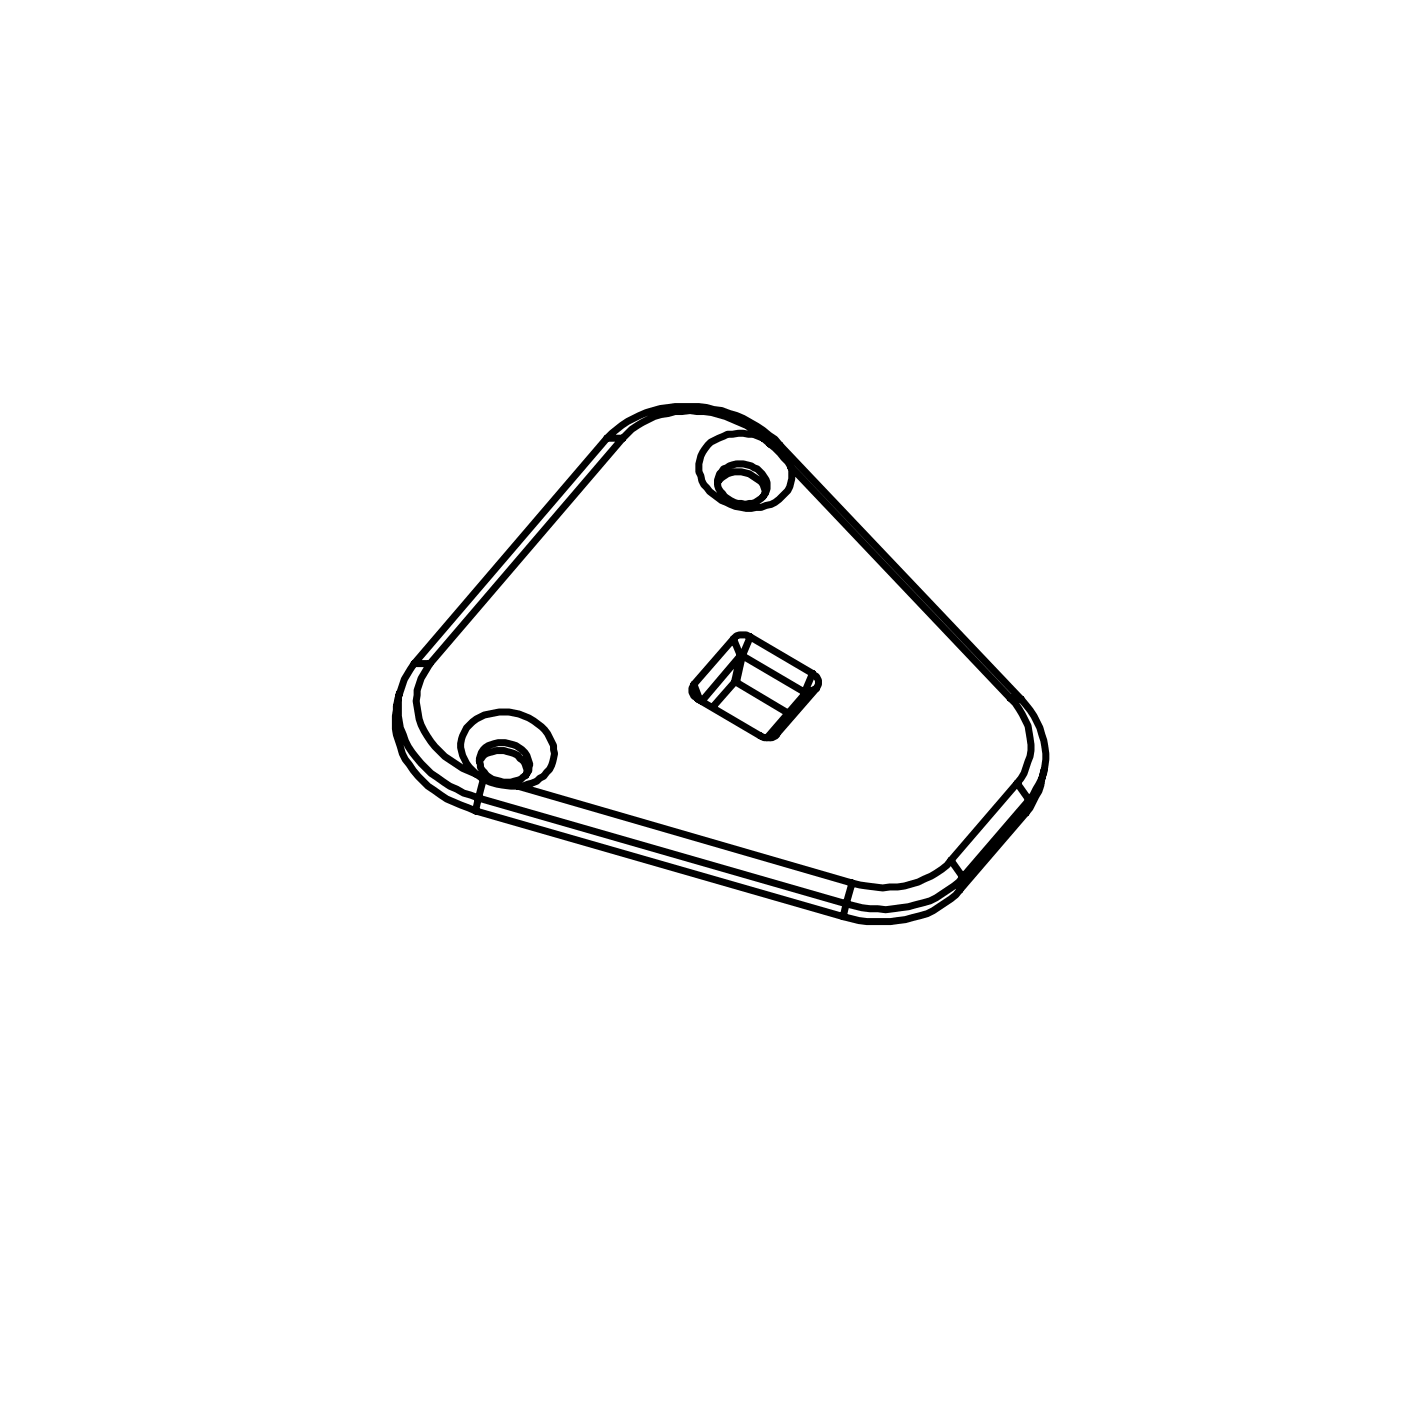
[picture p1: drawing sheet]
<svg xmlns="http://www.w3.org/2000/svg" width="50mm" height="50mm" viewBox="0 0 50 50" stroke-linecap="round" stroke-linejoin="round" font-family="sans-serif">
<g fill="none" stroke="#000" stroke-width=".25">
<path d="M21.7 15.6a4.4 4.4 0 0 1 5.7-.1l.4 .4M21.7 15.6l-6.9 8.1M21.7 15.6h.5M22.2 15.6a3.6 3.6 0 0 1 4.4-.4l.6 .4M22.2 15.6l-6.9 8.1M25.6 17.2a.94 .94 0 0 1 1-.3 .94 .94 0 0 1 .7 .7M25.8 16.7a.97 .97 0 0 1 1.6 .7 .93 .93 0 0 1-1 .6 .93 .93 0 0 1-.8-.9zM27.2 15.6a1.62 1.62 0 0 0-2.2 .7 1.37 1.37 0 0 0 1.1 1.7 1.64 1.64 0 0 0 2.1-.8v-.5M27.2 15.6l.3 .3M27.5 15.9l.7 .8M27.5 15.9h.3M27.8 15.9l8.6 9.1"/>
<path d="M28.2 16.7l7.9 8.2M14.3 24.7a3.1 3.1 0 0 0 1.9 3.9l.8 .3M14.8 23.7a2.77 2.77 0 0 0 .8 4l.9 .6 .6 .2M14.8 23.7h.5M15.3 23.7a2.42 2.42 0 0 0 1 3.6l.7 .3M17 28.9l13.1 3.8M17 27.6a1.18 1.18 0 0 1-.5-1.3 1.18 1.18 0 0 1 1.1-.9 1.8 1.8 0 0 1 2.2 1.5 1.27 1.27 0 0 1-1.3 1.2M17 27.6l.3 .2M17.1 28.5l13.1 3.8M17.1 28.5l-.1 .4M17.1 27.2a.97 .97 0 0 1 1-.4 .97 .97 0 0 1 .7 .8M17.3 27.8l.4 .2 .8 .1"/>
<path d="M17.3 26.8a.96 .96 0 0 1 1-.2 .96 .96 0 0 1 .6 .9 .98 .98 0 0 1-1 .4 .98 .98 0 0 1-.8-.7zM17.3 27.8l-.2 .7M18.5 28.1l11.9 3.4M24.8 24.4a.34 .34 0 0 0 .1 .6l2.2 1.3a.48 .48 0 0 0 .6-.1M24.8 24.4l.2 .6M26.2 22.8l-1.4 1.6M26.2 22.8l.2 .6M26.2 24.4h.1M26.2 24.4l-.8 .8M26.3 24.4l1.8 1M26.4 23.4h.1M26.4 23.4l-1.4 1.6"/>
<path d="M26.4 23.4l-.2 1M26.5 23.4l2.2 1.3M26.5 23.4l-.2 1M26.8 22.7a.48 .48 0 0 0-.6 .1M26.8 22.7l2.2 1.3M26.8 22.7l-.3 .7M27.7 26.2l-.2 .1M28.7 24.7v.1M28.7 24.8l-1.3 1.5M29 24a.34 .34 0 0 1 .1 .6M29 24l-.3 .7M29.1 24.6l-1.4 1.6"/>
<path d="M29.1 24.6l-.4 .2M30.2 32.3l-.1 .4M30.4 31.5l-.2 .8M33.9 30.7a3.4 3.4 0 0 1-3.5 .8M33.9 30.7l.5 .6M34.3 31.8a4.1 4.1 0 0 1-4.2 .9M34.4 31.3a4.1 4.1 0 0 1-4.2 1M34.4 31.3l-.1 .5M36.1 24.9a2.26 2.26 0 0 1 .2 3.1M36.1 24.9l.3 .1M36.3 28l-2.4 2.7M36.3 28l.4 .6"/>
<path d="M36.4 25a2.64 2.64 0 0 1 .3 3.6M36.6 29l-2.3 2.8M36.7 28.6l-2.3 2.7M36.7 28.6l-.1 .4M37.3 27.5l-.2 .7-.5 .8"/>
</g>
</svg>
